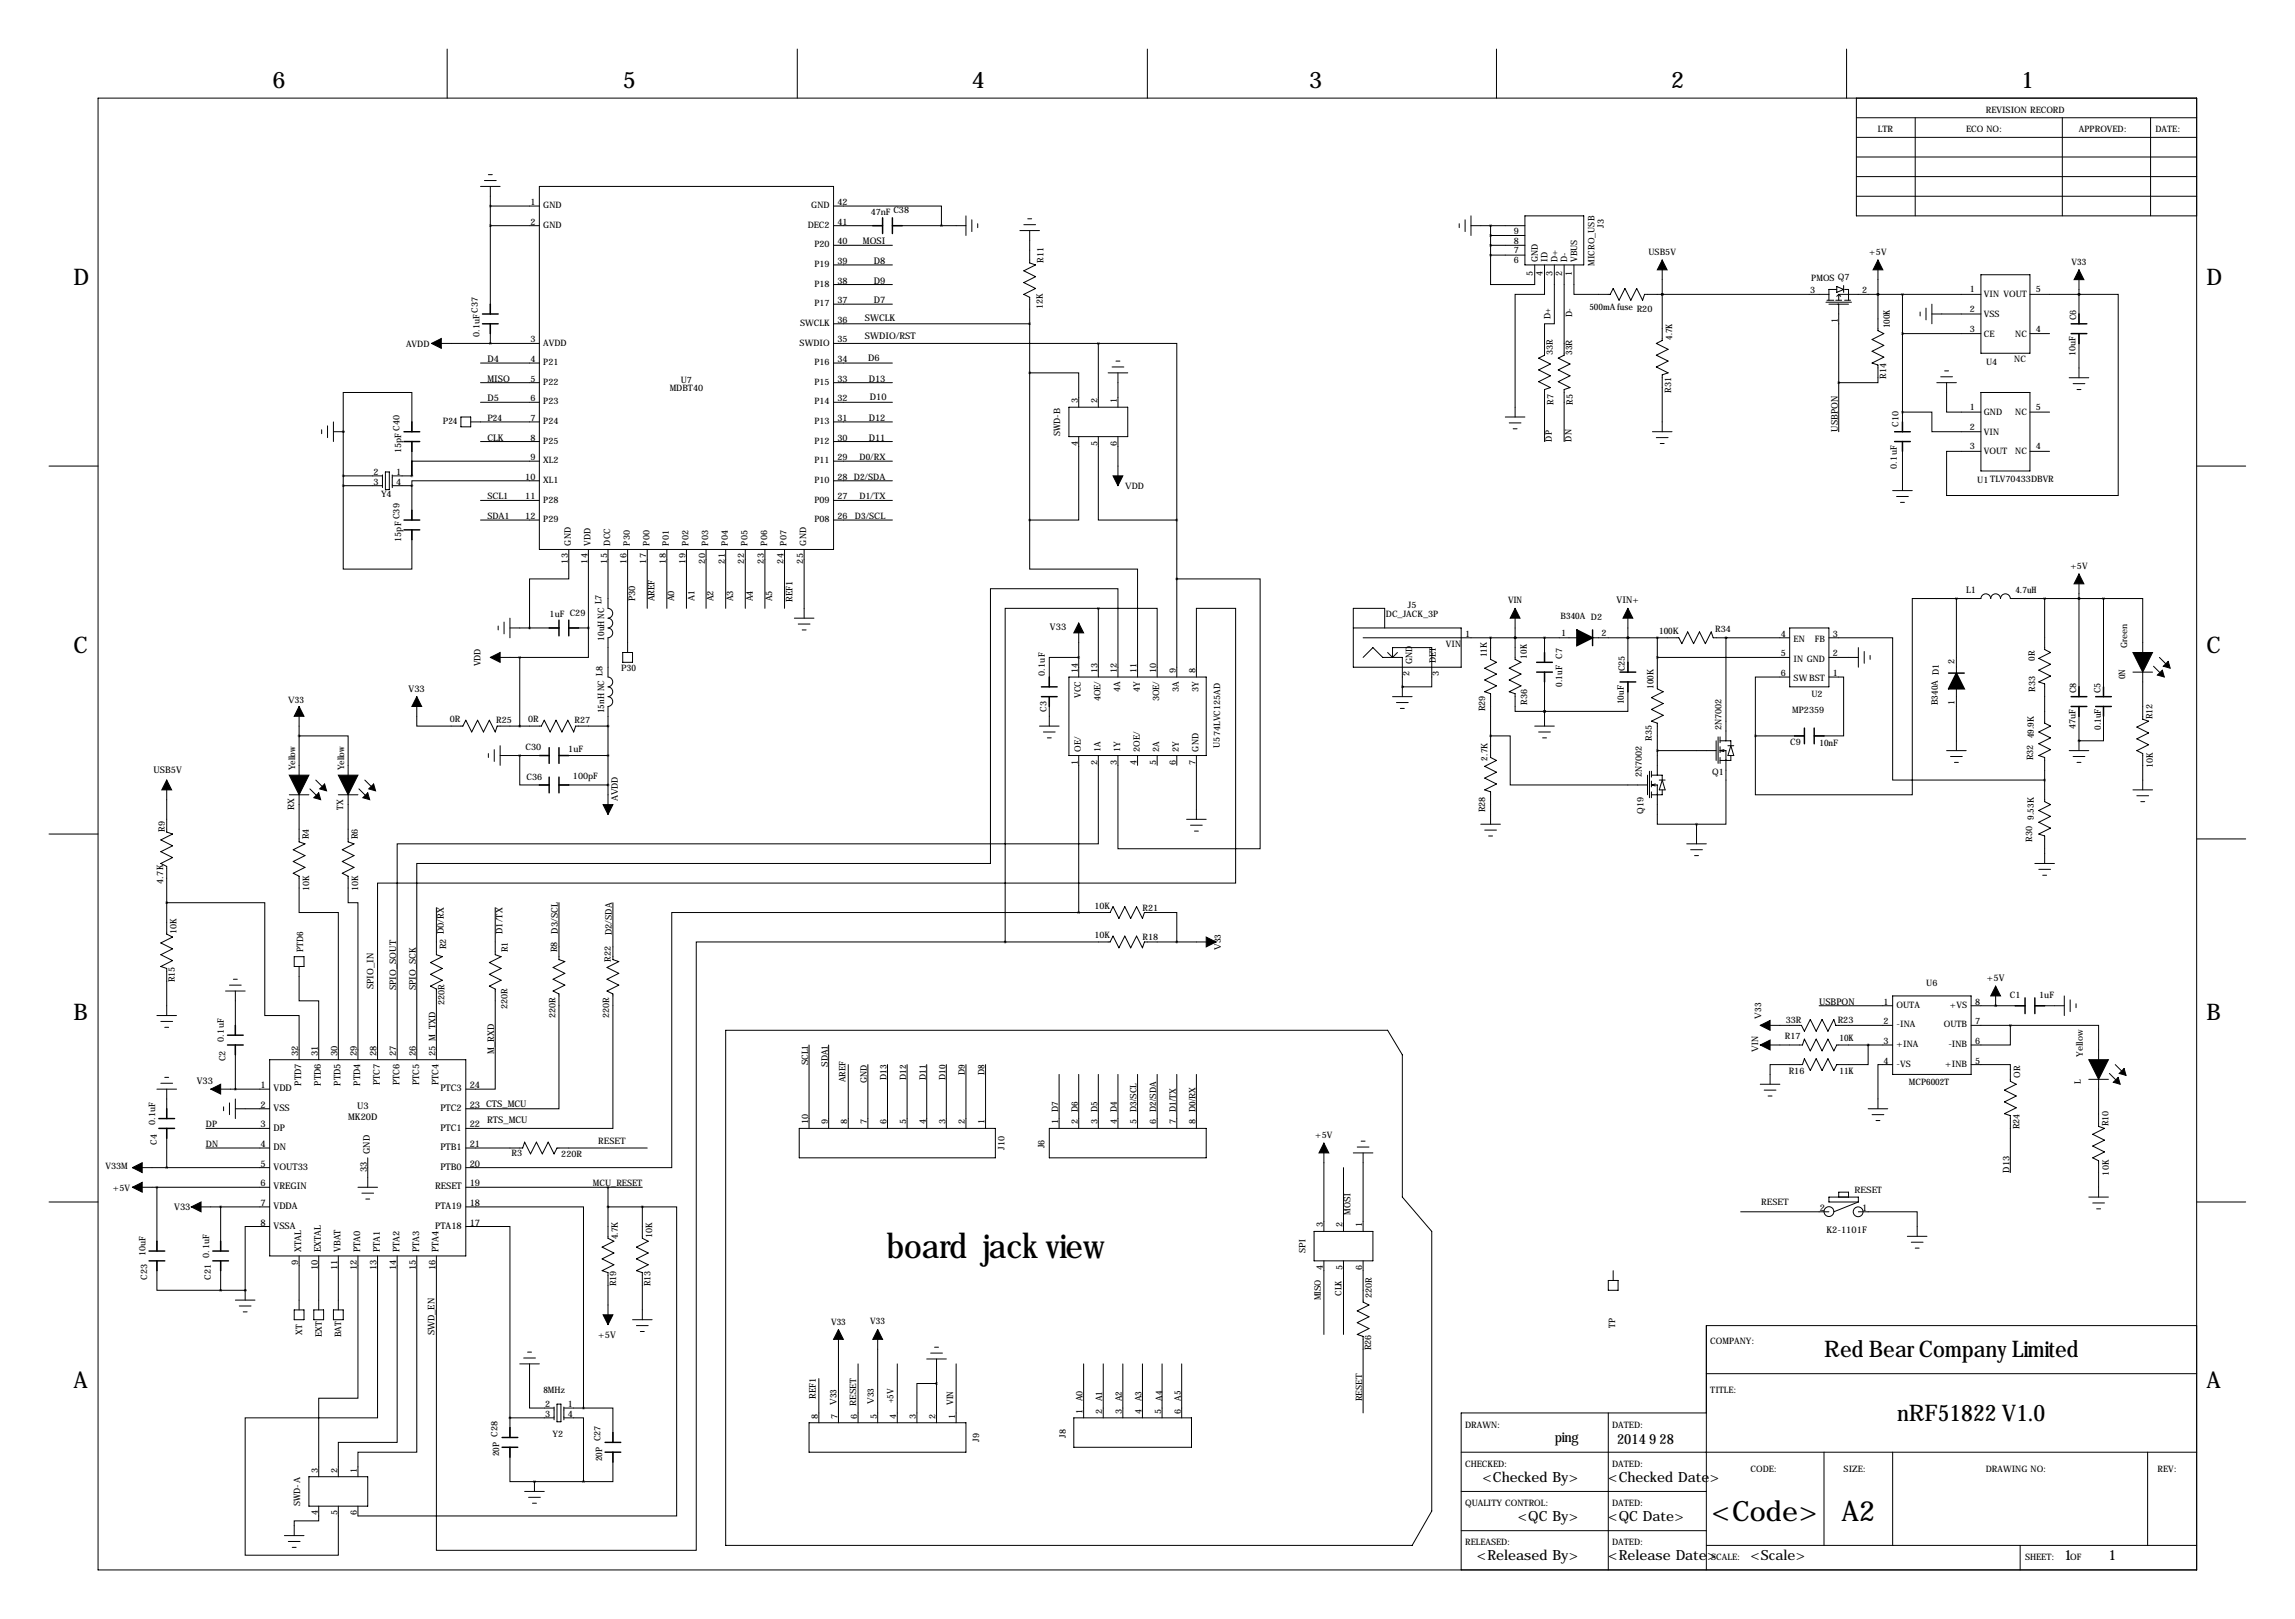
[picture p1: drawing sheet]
<svg xmlns="http://www.w3.org/2000/svg" width="594mm" height="419mm" viewBox="0 0 594 419" stroke-linecap="round" stroke-linejoin="round" font-family="sans-serif">
<defs><g id="words">
<text font-size="8.9" x="229.6" y="325.6">board jack view</text>
<g font-size="7.3">
<text x="443.3" y="393.7">&lt;Code&gt;</text>
<text x="477" y="393.7">A2</text>
</g>
<g font-size="5.9">
<text x="70.6" y="22.9">6</text>
<text x="161.3" y="22.9">5</text>
<text x="251.7" y="22.9">4</text>
<text x="339.1" y="22.9">3</text>
<text x="432.8" y="22.9">2</text>
<text x="523.5" y="22.9">1</text>
<text x="19" y="73.7">D</text>
<text x="571.5" y="73.7">D</text>
<text x="19" y="168.9">C</text>
<text x="571.5" y="168.9">C</text>
<text x="19" y="264.2">B</text>
<text x="571.5" y="264.2">B</text>
<text x="472.5" y="351.2">Red Bear Company Limited</text>
<text x="19" y="359.4">A</text>
<text x="571.5" y="359.4">A</text>
<text x="491.3" y="367.7">nRF51822 V1.0</text>
</g>
<g font-size="3.6">
<text x="402.7" y="373.3">ping</text>
<text x="418.8" y="373.8">2014 9 28</text>
<text x="384" y="383.5">&lt;Checked By&gt;</text>
<text x="416.6" y="383.5">&lt;Checked Date&gt;</text>
<text x="393.1" y="393.7">&lt;QC By&gt;</text>
<text x="416.6" y="393.7">&lt;QC Date&gt;</text>
<text x="382.5" y="403.9">&lt;Released By&gt;</text>
<text x="416.6" y="403.9">&lt;Release Date&gt;</text>
<text x="453.4" y="403.9">&lt;Scale&gt;</text>
<text x="534.7" y="403.9">1</text>
<text x="546.1" y="403.9">1</text>
</g>
<g font-size="2.4">
<text x="223.5" y="63.2">MOSI</text>
<text x="226.4" y="68.3">D8</text>
<text x="226.4" y="73.4">D9</text>
<text x="224" y="83.1">SWCLK</text>
<text x="226.4" y="78.5">D7</text>
<text x="224" y="87.9">SWDIO/RST</text>
<text x="126.2" y="93.7">D4</text>
<text x="224.8" y="93.5">D6</text>
<text x="126.2" y="98.8">MISO</text>
<text x="225" y="98.8">D13</text>
<text x="126.2" y="103.9">D5</text>
<text x="225.3" y="103.6">D10</text>
<text x="225" y="109">D12</text>
<text x="476" y="111.8" transform="rotate(-90 476 111.8)">USBPON</text>
<text x="126.2" y="114">CLK</text>
<text x="225" y="114">D11</text>
<text x="164.5" y="155.7" transform="rotate(-90 164.5 155.7)">P30</text>
<text x="169.6" y="155.7" transform="rotate(-90 169.6 155.7)">AREF</text>
<text x="174.6" y="155.7" transform="rotate(-90 174.6 155.7)">A0</text>
<text x="184.8" y="155.7" transform="rotate(-90 184.8 155.7)">A2</text>
<text x="189.9" y="155.7" transform="rotate(-90 189.9 155.7)">A3</text>
<text x="195" y="155.7" transform="rotate(-90 195 155.7)">A4</text>
<text x="200" y="155.7" transform="rotate(-90 200 155.7)">A5</text>
<text x="205.2" y="155.8" transform="rotate(-90 205.2 155.8)">REF1</text>
<text x="509.2" y="153.4">L1</text>
<text x="418.7" y="156.2">VIN+</text>
<text x="272" y="163.1">V33</text>
<text x="105.8" y="179.1">V33</text>
<text x="39.8" y="200">USB5V</text>
<text x="114.9" y="241.9" transform="rotate(-90 114.9 241.9)">D0/RX</text>
<text x="130.2" y="241.7" transform="rotate(-90 130.2 241.7)">D1/TX</text>
<text x="144.5" y="241.7" transform="rotate(-90 144.5 241.7)">D3/SCL</text>
<text x="158.5" y="242.1" transform="rotate(-90 158.5 242.1)">D2/SDA</text>
<text x="96.8" y="256" transform="rotate(-90 96.8 256)">SPIO_IN</text>
<text x="102.6" y="256.3" transform="rotate(-90 102.6 256.3)">SPIO_SOUT</text>
<text x="107.7" y="256.3" transform="rotate(-90 107.7 256.3)">SPIO_SCK</text>
<text x="514.6" y="254">+5V</text>
<text x="471.2" y="260.1">USBPON</text>
<text x="77.2" y="273.3" transform="rotate(-90 77.2 273.3)">32</text>
<text x="82.3" y="273.3" transform="rotate(-90 82.3 273.3)">31</text>
<text x="87.4" y="273.3" transform="rotate(-90 87.4 273.3)">30</text>
<text x="92.5" y="273.3" transform="rotate(-90 92.5 273.3)">29</text>
<text x="97.5" y="273.3" transform="rotate(-90 97.5 273.3)">28</text>
<text x="102.6" y="273.3" transform="rotate(-90 102.6 273.3)">27</text>
<text x="107.7" y="273.3" transform="rotate(-90 107.7 273.3)">26</text>
<text x="112.8" y="273.3" transform="rotate(-90 112.8 273.3)">25 M_TXD</text>
<text x="128" y="272.8" transform="rotate(-90 128 272.8)">M_RXD</text>
<text x="51" y="280.7">V33</text>
<text x="67.5" y="281.7">1</text>
<text x="78" y="281" transform="rotate(-90 78 281)">PTD7</text>
<text x="83.1" y="281" transform="rotate(-90 83.1 281)">PTD6</text>
<text x="88.2" y="281" transform="rotate(-90 88.2 281)">PTD5</text>
<text x="93.3" y="281" transform="rotate(-90 93.3 281)">PTD4</text>
<text x="98.4" y="280.9" transform="rotate(-90 98.4 280.9)">PTC7</text>
<text x="103.4" y="280.9" transform="rotate(-90 103.4 280.9)">PTC6</text>
<text x="108.5" y="280.9" transform="rotate(-90 108.5 280.9)">PTC5</text>
<text x="113.6" y="280.9" transform="rotate(-90 113.6 280.9)">PTC4</text>
<text x="121.7" y="281.7">24</text>
<text x="67.5" y="286.8">2</text>
<text x="70.9" y="282.5">VDD</text>
<text x="70.9" y="287.6">VSS</text>
<text x="92.5" y="287">U3</text>
<text x="114.1" y="287.6">PTC2</text>
<text x="114.1" y="282.5">PTC3</text>
<text x="121.7" y="286.8">23 CTS_MCU</text>
<text x="67.5" y="291.8">3</text>
<text x="70.9" y="292.7">DP</text>
<text x="90.2" y="290">MK20D</text>
<text x="114.1" y="292.7">PTC1</text>
<text x="121.7" y="291.8">22</text>
<text x="126.2" y="290.6">RTS_MCU</text>
<text x="67.5" y="296.9">4</text>
<text x="70.9" y="297.8">DN</text>
<text x="95.8" y="298.7" transform="rotate(-90 95.8 298.7)">GND</text>
<text x="114.1" y="297.8">PTB1</text>
<text x="121.7" y="296.9">21</text>
<text x="67.5" y="302">5</text>
<text x="70.9" y="302.8">VOUT33</text>
<text x="95" y="303.5" transform="rotate(-90 95 303.5)">33</text>
<text x="114.1" y="302.8">PTB0</text>
<text x="121.7" y="302">20</text>
<text x="520.4" y="303.5" transform="rotate(-90 520.4 303.5)">D13</text>
<text x="67.5" y="307.1">6</text>
<text x="70.9" y="307.9">VREGIN</text>
<text x="112.7" y="307.9">RESET</text>
<text x="121.7" y="307.1">19</text>
<text x="45.1" y="313.2">V33</text>
<text x="67.5" y="312.2">7</text>
<text x="67.5" y="317.2">8</text>
<text x="70.9" y="313">VDDA</text>
<text x="112.7" y="313">PTA19</text>
<text x="121.7" y="317.2">17</text>
<text x="121.7" y="312.2">18</text>
<text x="471.3" y="313.4">2</text>
<text x="482.3" y="313.4">1</text>
<text x="70.9" y="318.1">VSSA</text>
<text x="112.7" y="318.1">PTA18</text>
<text x="473.1" y="319.2">K2-1101F</text>
<text x="77.2" y="327.5" transform="rotate(-90 77.2 327.5)">9</text>
<text x="78" y="324.1" transform="rotate(-90 78 324.1)">XTAL</text>
<text x="82.3" y="328.9" transform="rotate(-90 82.3 328.9)">10</text>
<text x="83.1" y="324.1" transform="rotate(-90 83.1 324.1)">EXTAL</text>
<text x="87.4" y="328.9" transform="rotate(-90 87.4 328.9)">11</text>
<text x="88.2" y="324.1" transform="rotate(-90 88.2 324.1)">VBAT</text>
<text x="92.5" y="328.9" transform="rotate(-90 92.5 328.9)">12</text>
<text x="93.3" y="324.1" transform="rotate(-90 93.3 324.1)">PTA0</text>
<text x="97.5" y="328.9" transform="rotate(-90 97.5 328.9)">13</text>
<text x="98.4" y="324.1" transform="rotate(-90 98.4 324.1)">PTA1</text>
<text x="102.6" y="328.9" transform="rotate(-90 102.6 328.9)">14</text>
<text x="103.4" y="324.1" transform="rotate(-90 103.4 324.1)">PTA2</text>
<text x="107.7" y="328.9" transform="rotate(-90 107.7 328.9)">15</text>
<text x="108.5" y="324.1" transform="rotate(-90 108.5 324.1)">PTA3</text>
<text x="112.8" y="328.9" transform="rotate(-90 112.8 328.9)">16</text>
<text x="113.6" y="324.1" transform="rotate(-90 113.6 324.1)">PTA4</text>
<text x="112.5" y="345.7" transform="rotate(-90 112.5 345.7)">SWD_EN</text>
<text x="154.9" y="346.5">+5V</text>
<text x="211.3" y="362.2" transform="rotate(-90 211.3 362.2)">REF1</text>
</g>
<g font-size="2.3">
<text x="514.4" y="29.2">REVISION RECORD</text>
<text x="486.4" y="34.3">LTR</text>
<text x="509.3" y="34.3">ECO NO:</text>
<text x="538.5" y="34.3">APPROVED:</text>
<text x="558.3" y="34.3">DATE:</text>
<text x="137.4" y="53.1">1</text>
<text x="140.7" y="53.9">GND</text>
<text x="210.1" y="53.9">GND</text>
<text x="216.9" y="53.1">42</text>
<text x="137.4" y="58.2">2</text>
<text x="140.7" y="59">GND</text>
<text x="209.2" y="59">DEC2</text>
<text x="216.9" y="58.2">41</text>
<text x="225.5" y="55.6">47nF C38</text>
<text x="415.4" y="59" transform="rotate(-90 415.4 59)">J3</text>
<text x="210.9" y="64.1">P20</text>
<text x="216.9" y="63.2">40</text>
<text x="392.1" y="65.6">7</text>
<text x="392.1" y="63.1">8</text>
<text x="392.1" y="60.5">9</text>
<text x="210.9" y="69.1">P19</text>
<text x="216.9" y="68.3">39</text>
<text x="270.3" y="68.1" transform="rotate(-90 270.3 68.1)">R11</text>
<text x="392.1" y="68.2">6</text>
<text x="397" y="71.4" transform="rotate(-90 397 71.4)">5</text>
<text x="398.3" y="67.8" transform="rotate(-90 398.3 67.8)">GND</text>
<text x="399.5" y="71.4" transform="rotate(-90 399.5 71.4)">4</text>
<text x="400.9" y="67.8" transform="rotate(-90 400.9 67.8)">ID</text>
<text x="402.1" y="71.4" transform="rotate(-90 402.1 71.4)">3</text>
<text x="403.4" y="67.8" transform="rotate(-90 403.4 67.8)">D+</text>
<text x="404.6" y="71.4" transform="rotate(-90 404.6 71.4)">2</text>
<text x="405.9" y="67.8" transform="rotate(-90 405.9 67.8)">D-</text>
<text x="407.2" y="71.4" transform="rotate(-90 407.2 71.4)">1</text>
<text x="408.5" y="67.8" transform="rotate(-90 408.5 67.8)">VBUS</text>
<text x="413" y="68.8" transform="rotate(-90 413 68.8)">MICRO_USB</text>
<text x="427" y="66">USB5V</text>
<text x="484.2" y="66">+5V</text>
<text x="536.6" y="68.6">V33</text>
<text x="210.9" y="74.2">P18</text>
<text x="216.9" y="73.4">38</text>
<text x="468.8" y="75.9">3</text>
<text x="469.2" y="72.6">PMOS Q7</text>
<text x="482.3" y="75.9">2</text>
<text x="510.2" y="75.7">1</text>
<text x="513.8" y="77">VIN VOUT</text>
<text x="527.3" y="75.7">5</text>
<text x="210.9" y="79.3">P17</text>
<text x="216.9" y="83.6">36</text>
<text x="216.9" y="78.5">37</text>
<text x="270.1" y="80" transform="rotate(-90 270.1 80)">12K</text>
<text x="401.6" y="82.5" transform="rotate(-90 401.6 82.5)">D+</text>
<text x="407.2" y="82" transform="rotate(-90 407.2 82)">D-</text>
<text x="411.7" y="80.3">500mA fuse R20</text>
<text x="476" y="83.6" transform="rotate(-90 476 83.6)">1</text>
<text x="510.2" y="80.8">2</text>
<text x="513.8" y="82.1">VSS</text>
<text x="537.7" y="82.9" transform="rotate(-90 537.7 82.9)">C6</text>
<text x="105.2" y="89.9">AVDD</text>
<text x="124.2" y="87.3" transform="rotate(-90 124.2 87.3)">0.1uFC37</text>
<text x="137.4" y="88.6">3</text>
<text x="140.7" y="89.5">AVDD</text>
<text x="207.1" y="89.5">SWDIO</text>
<text x="207.2" y="84.4">SWCLK</text>
<text x="216.9" y="88.6">35</text>
<text x="433.1" y="88" transform="rotate(-90 433.1 88)">4.7K</text>
<text x="489.5" y="85" transform="rotate(-90 489.5 85)">100K</text>
<text x="510.2" y="85.9">3</text>
<text x="513.8" y="87.2">CE</text>
<text x="522" y="87.2">NC</text>
<text x="527.3" y="85.9">4</text>
<text x="137.4" y="93.7">4</text>
<text x="140.7" y="94.5">P21</text>
<text x="210.9" y="94.5">P16</text>
<text x="216.9" y="93.7">34</text>
<text x="402.2" y="92" transform="rotate(-90 402.2 92)">33R</text>
<text x="407.2" y="91.9" transform="rotate(-90 407.2 91.9)">33R</text>
<text x="514.4" y="94.5">U4</text>
<text x="521.7" y="93.8">NC</text>
<text x="537.6" y="92.2" transform="rotate(-90 537.6 92.2)">10uF</text>
<text x="137.4" y="98.8">5</text>
<text x="140.7" y="99.6">P22</text>
<text x="173.5" y="101.2">MDBT40</text>
<text x="176.4" y="99.1">U7</text>
<text x="210.9" y="99.6">P15</text>
<text x="216.9" y="98.8">33</text>
<text x="432.8" y="101.6" transform="rotate(-90 432.8 101.6)">R31</text>
<text x="488.5" y="98.1" transform="rotate(-90 488.5 98.1)">R14</text>
<text x="137.4" y="103.9">6</text>
<text x="140.7" y="104.7">P23</text>
<text x="210.9" y="104.7">P14</text>
<text x="216.9" y="103.9">32</text>
<text x="279.1" y="104.4" transform="rotate(-90 279.1 104.4)">3</text>
<text x="284.2" y="104.4" transform="rotate(-90 284.2 104.4)">2</text>
<text x="289.3" y="104.4" transform="rotate(-90 289.3 104.4)">1</text>
<text x="402.3" y="104.8" transform="rotate(-90 402.3 104.8)">R7</text>
<text x="407.4" y="104.8" transform="rotate(-90 407.4 104.8)">R5</text>
<text x="510.2" y="106.2">1</text>
<text x="513.8" y="107.5">GND</text>
<text x="522" y="107.5">NC</text>
<text x="527.3" y="106.2">5</text>
<text x="114.7" y="109.8">P24</text>
<text x="126.2" y="109">P24</text>
<text x="137.4" y="109">7</text>
<text x="140.7" y="109.8">P24</text>
<text x="210.9" y="109.8">P13</text>
<text x="216.9" y="109">31</text>
<text x="274.6" y="113" transform="rotate(-90 274.6 113)">SWD-B</text>
<text x="491.7" y="110.5" transform="rotate(-90 491.7 110.5)">C10</text>
<text x="510.2" y="111.3">2</text>
<text x="513.8" y="112.6">VIN</text>
<text x="103.9" y="117.4" transform="rotate(-90 103.9 117.4)">15pF C40</text>
<text x="137.4" y="114">8</text>
<text x="137.4" y="119.1">9</text>
<text x="140.7" y="114.9">P25</text>
<text x="140.7" y="119.9">XL2</text>
<text x="210.9" y="119.9">P11</text>
<text x="210.9" y="114.9">P12</text>
<text x="216.9" y="119.1">29</text>
<text x="216.9" y="114">30</text>
<text x="222.6" y="119.1">D0/RX</text>
<text x="279.1" y="115.4" transform="rotate(-90 279.1 115.4)">4</text>
<text x="284.2" y="115.4" transform="rotate(-90 284.2 115.4)">5</text>
<text x="289.3" y="115.4" transform="rotate(-90 289.3 115.4)">6</text>
<text x="401.9" y="114.3" transform="rotate(-90 401.9 114.3)">DP</text>
<text x="407" y="114.3" transform="rotate(-90 407 114.3)">DN</text>
<text x="510.2" y="116.3">3</text>
<text x="513.8" y="117.6">VOUT</text>
<text x="522" y="117.6">NC</text>
<text x="527.3" y="116.3">4</text>
<text x="96.7" y="122.9">2</text>
<text x="96.7" y="125.5">3</text>
<text x="102.6" y="122.9">1</text>
<text x="102.6" y="125.5">4</text>
<text x="136" y="124.2">10</text>
<text x="140.7" y="125">XL1</text>
<text x="210.9" y="125">P10</text>
<text x="216.9" y="124.2">28 D2/SDA</text>
<text x="491.3" y="121.3" transform="rotate(-90 491.3 121.3)">0.1uF</text>
<text x="512.1" y="125">U1 TLV70433DBVR</text>
<text x="98.7" y="128.6">Y4</text>
<text x="126.2" y="129.3">SCL1</text>
<text x="136" y="129.3">11</text>
<text x="140.7" y="130.1">P28</text>
<text x="210.9" y="130.1">P09</text>
<text x="216.9" y="129.3">27</text>
<text x="222.6" y="129.3">D1/TX</text>
<text x="291.4" y="126.5">VDD</text>
<text x="126.2" y="134.4">SDA1</text>
<text x="136" y="134.4">12</text>
<text x="140.7" y="135.2">P29</text>
<text x="210.9" y="135.2">P08</text>
<text x="216.9" y="134.4">26</text>
<text x="221.5" y="134.4">D3/SCL</text>
<text x="103.9" y="140.2" transform="rotate(-90 103.9 140.2)">15pF C39</text>
<text x="147.9" y="141.2" transform="rotate(-90 147.9 141.2)">GND</text>
<text x="153" y="141.2" transform="rotate(-90 153 141.2)">VDD</text>
<text x="158" y="141.2" transform="rotate(-90 158 141.2)">DCC</text>
<text x="163.1" y="141.2" transform="rotate(-90 163.1 141.2)">P30</text>
<text x="168.2" y="141.2" transform="rotate(-90 168.2 141.2)">P00</text>
<text x="173.3" y="141.2" transform="rotate(-90 173.3 141.2)">P01</text>
<text x="178.4" y="141.2" transform="rotate(-90 178.4 141.2)">P02</text>
<text x="183.4" y="141.2" transform="rotate(-90 183.4 141.2)">P03</text>
<text x="188.5" y="141.2" transform="rotate(-90 188.5 141.2)">P04</text>
<text x="193.6" y="141.2" transform="rotate(-90 193.6 141.2)">P05</text>
<text x="198.7" y="141.2" transform="rotate(-90 198.7 141.2)">P06</text>
<text x="203.8" y="141.2" transform="rotate(-90 203.8 141.2)">P07</text>
<text x="208.8" y="141.2" transform="rotate(-90 208.8 141.2)">GND</text>
<text x="147.1" y="145.9" transform="rotate(-90 147.1 145.9)">13</text>
<text x="152.1" y="145.9" transform="rotate(-90 152.1 145.9)">14</text>
<text x="157.2" y="145.9" transform="rotate(-90 157.2 145.9)">15</text>
<text x="162.3" y="145.9" transform="rotate(-90 162.3 145.9)">16</text>
<text x="167.4" y="145.9" transform="rotate(-90 167.4 145.9)">17</text>
<text x="172.5" y="145.9" transform="rotate(-90 172.5 145.9)">18</text>
<text x="177.5" y="145.9" transform="rotate(-90 177.5 145.9)">19</text>
<text x="182.6" y="145.9" transform="rotate(-90 182.6 145.9)">20</text>
<text x="187.7" y="145.9" transform="rotate(-90 187.7 145.9)">21</text>
<text x="192.8" y="145.9" transform="rotate(-90 192.8 145.9)">22</text>
<text x="197.9" y="145.9" transform="rotate(-90 197.9 145.9)">23</text>
<text x="202.9" y="145.9" transform="rotate(-90 202.9 145.9)">24</text>
<text x="208" y="145.9" transform="rotate(-90 208 145.9)">25</text>
<text x="536.2" y="147.3">+5V</text>
<text x="179.9" y="155.7" transform="rotate(-90 179.9 155.7)">A1</text>
<text x="522" y="153.4">4.7uH</text>
<text x="142.4" y="159.8">1uF C29</text>
<text x="155.8" y="156.4" transform="rotate(-90 155.8 156.4)">L7</text>
<text x="359" y="159.6">DC_JACK_3P</text>
<text x="364.6" y="157.5">J5</text>
<text x="390.7" y="156.2">VIN</text>
<text x="404.2" y="160.3">B340A D2</text>
<text x="156.5" y="165.8" transform="rotate(-90 156.5 165.8)">10uH NC</text>
<text x="374.5" y="167.4">VIN</text>
<text x="379.5" y="164.8">1</text>
<text x="404.3" y="164.6">1</text>
<text x="414.8" y="164.6">2</text>
<text x="429.7" y="164.1">100K</text>
<text x="444.2" y="163.7">R34</text>
<text x="461.2" y="164.8">4</text>
<text x="464.6" y="166.2">EN</text>
<text x="470.1" y="166.2">FB</text>
<text x="474.7" y="164.8">3</text>
<text x="550.9" y="167.8" transform="rotate(-90 550.9 167.8)">Green</text>
<text x="124.5" y="172.5" transform="rotate(-90 124.5 172.5)">VDD</text>
<text x="160.9" y="173.8">P30</text>
<text x="365.8" y="172" transform="rotate(-90 365.8 172)">GND</text>
<text x="371.9" y="171.7" transform="rotate(-90 371.9 171.7)">DET</text>
<text x="385.1" y="170.1" transform="rotate(-90 385.1 170.1)">11K</text>
<text x="395.5" y="170.5" transform="rotate(-90 395.5 170.5)">10K</text>
<text x="404.6" y="170.5" transform="rotate(-90 404.6 170.5)">C7</text>
<text x="420.9" y="173.7" transform="rotate(-90 420.9 173.7)">C25</text>
<text x="461.2" y="169.9">5</text>
<text x="464.6" y="171.2">IN GND</text>
<text x="474.7" y="169.9">2</text>
<text x="506.2" y="172" transform="rotate(-90 506.2 172)">2</text>
<text x="527.1" y="171" transform="rotate(-90 527.1 171)">0R</text>
<text x="270.6" y="174.9" transform="rotate(-90 270.6 174.9)">0.1uF</text>
<text x="279.1" y="174.2" transform="rotate(-90 279.1 174.2)">14</text>
<text x="284.2" y="174.2" transform="rotate(-90 284.2 174.2)">13</text>
<text x="289.3" y="174.2" transform="rotate(-90 289.3 174.2)">12</text>
<text x="290.1" y="179" transform="rotate(-90 290.1 179)">4A</text>
<text x="294.4" y="174.2" transform="rotate(-90 294.4 174.2)">11</text>
<text x="295.2" y="179" transform="rotate(-90 295.2 179)">4Y</text>
<text x="299.5" y="174.2" transform="rotate(-90 299.5 174.2)">10</text>
<text x="304.5" y="174.2" transform="rotate(-90 304.5 174.2)">9</text>
<text x="305.4" y="179" transform="rotate(-90 305.4 179)">3A</text>
<text x="309.6" y="174.2" transform="rotate(-90 309.6 174.2)">8</text>
<text x="310.4" y="179" transform="rotate(-90 310.4 179)">3Y</text>
<text x="365.1" y="175.1" transform="rotate(-90 365.1 175.1)">2</text>
<text x="372.7" y="175.1" transform="rotate(-90 372.7 175.1)">3</text>
<text x="404.7" y="177.8" transform="rotate(-90 404.7 177.8)">0.1uF</text>
<text x="428.2" y="178.3" transform="rotate(-90 428.2 178.3)">100K</text>
<text x="461.2" y="175">6</text>
<text x="464.6" y="176.3">SWBST</text>
<text x="474.7" y="175">1</text>
<text x="527.1" y="179.1" transform="rotate(-90 527.1 179.1)">R33</text>
<text x="537.7" y="179.4" transform="rotate(-90 537.7 179.4)">C8</text>
<text x="544.1" y="179.4" transform="rotate(-90 544.1 179.4)">C5</text>
<text x="550.4" y="175.8" transform="rotate(-90 550.4 175.8)">0N</text>
<text x="74.7" y="181.9">V33</text>
<text x="156.5" y="184.6" transform="rotate(-90 156.5 184.6)">15nH NC L8</text>
<text x="271" y="184.3" transform="rotate(-90 271 184.3)">C3</text>
<text x="280" y="180.6" transform="rotate(-90 280 180.6)">VCC</text>
<text x="285" y="181.5" transform="rotate(-90 285 181.5)">4OE/</text>
<text x="300.3" y="181.5" transform="rotate(-90 300.3 181.5)">3OE/</text>
<text x="384.6" y="184.2" transform="rotate(-90 384.6 184.2)">R29</text>
<text x="395.6" y="182.4" transform="rotate(-90 395.6 182.4)">R36</text>
<text x="420.6" y="182.3" transform="rotate(-90 420.6 182.3)">10uF</text>
<text x="464.2" y="184.7">MP2359</text>
<text x="469.2" y="180.4">U2</text>
<text x="501.9" y="182.6" transform="rotate(-90 501.9 182.6)">B340A D1</text>
<text x="506.2" y="182.4" transform="rotate(-90 506.2 182.4)">1</text>
<text x="116.5" y="186.8">0R</text>
<text x="128.5" y="187.2">R25</text>
<text x="136.8" y="186.8">0R</text>
<text x="148.8" y="187.2">R27</text>
<text x="427.8" y="191.8" transform="rotate(-90 427.8 191.8)">R35</text>
<text x="445.9" y="189" transform="rotate(-90 445.9 189)">2N7002</text>
<text x="526.8" y="191.1" transform="rotate(-90 526.8 191.1)">49.9K</text>
<text x="537.6" y="188.8" transform="rotate(-90 537.6 188.8)">47uF</text>
<text x="544.1" y="188.9" transform="rotate(-90 544.1 188.9)">0.1uF</text>
<text x="557.5" y="186.2" transform="rotate(-90 557.5 186.2)">R12</text>
<text x="136.1" y="194.1">C30</text>
<text x="147.2" y="194.6">1uF</text>
<text x="279.1" y="197.9" transform="rotate(-90 279.1 197.9)">1</text>
<text x="280" y="194.6" transform="rotate(-90 280 194.6)">OE/</text>
<text x="284.2" y="197.9" transform="rotate(-90 284.2 197.9)">2</text>
<text x="285" y="194.6" transform="rotate(-90 285 194.6)">1A</text>
<text x="289.3" y="197.9" transform="rotate(-90 289.3 197.9)">3</text>
<text x="290.1" y="194.6" transform="rotate(-90 290.1 194.6)">1Y</text>
<text x="294.4" y="197.9" transform="rotate(-90 294.4 197.9)">4</text>
<text x="295.2" y="194.6" transform="rotate(-90 295.2 194.6)">2OE/</text>
<text x="299.5" y="197.9" transform="rotate(-90 299.5 197.9)">5</text>
<text x="300.3" y="194.6" transform="rotate(-90 300.3 194.6)">2A</text>
<text x="304.5" y="197.9" transform="rotate(-90 304.5 197.9)">6</text>
<text x="305.4" y="194.6" transform="rotate(-90 305.4 194.6)">2Y</text>
<text x="309.6" y="197.9" transform="rotate(-90 309.6 197.9)">7</text>
<text x="310.4" y="194.6" transform="rotate(-90 310.4 194.6)">GND</text>
<text x="316" y="193.7" transform="rotate(-90 316 193.7)">U574LVC125AD</text>
<text x="385.3" y="196.9" transform="rotate(-90 385.3 196.9)">2.7K</text>
<text x="463.7" y="192.9">C9</text>
<text x="471.3" y="193">10nF</text>
<text x="526.6" y="196.9" transform="rotate(-90 526.6 196.9)">R32</text>
<text x="76.5" y="199.4" transform="rotate(-90 76.5 199.4)">Yellow</text>
<text x="89.2" y="199.4" transform="rotate(-90 89.2 199.4)">Yellow</text>
<text x="136.4" y="202">C36</text>
<text x="148.4" y="201.7">100pF</text>
<text x="425.3" y="201.2" transform="rotate(-90 425.3 201.2)">2N7002</text>
<text x="443.5" y="200.7">Q1</text>
<text x="557.6" y="198.9" transform="rotate(-90 557.6 198.9)">10K</text>
<text x="76.2" y="209.8" transform="rotate(-90 76.2 209.8)">RX</text>
<text x="88.9" y="209.6" transform="rotate(-90 88.9 209.6)">TX</text>
<text x="160" y="207.4" transform="rotate(-90 160 207.4)">AVDD</text>
<text x="42.7" y="215.3" transform="rotate(-90 42.7 215.3)">R9</text>
<text x="384.6" y="210.3" transform="rotate(-90 384.6 210.3)">R28</text>
<text x="425.7" y="210.7" transform="rotate(-90 425.7 210.7)">Q19</text>
<text x="526.8" y="212.2" transform="rotate(-90 526.8 212.2)">9.53K</text>
<text x="80" y="217.3" transform="rotate(-90 80 217.3)">R4</text>
<text x="92.7" y="217.3" transform="rotate(-90 92.7 217.3)">R6</text>
<text x="526.4" y="217.9" transform="rotate(-90 526.4 217.9)">R30</text>
<text x="42.3" y="228.8" transform="rotate(-90 42.3 228.8)">4.7K</text>
<text x="80.1" y="230.6" transform="rotate(-90 80.1 230.6)">10K</text>
<text x="92.8" y="230.6" transform="rotate(-90 92.8 230.6)">10K</text>
<text x="283.5" y="235.3">10K</text>
<text x="295.9" y="235.7">R21</text>
<text x="45.7" y="241.8" transform="rotate(-90 45.7 241.8)">10K</text>
<text x="115.6" y="245.7" transform="rotate(-90 115.6 245.7)">R2</text>
<text x="283.5" y="242.9">10K</text>
<text x="295.9" y="243.3">R18</text>
<text x="316.2" y="245.9" transform="rotate(-90 316.2 245.9)">V33</text>
<text x="78.5" y="246.5" transform="rotate(-90 78.5 246.5)">PTD6</text>
<text x="131.6" y="246.5" transform="rotate(-90 131.6 246.5)">R1</text>
<text x="144.3" y="246.5" transform="rotate(-90 144.3 246.5)">R8</text>
<text x="158.2" y="248.9" transform="rotate(-90 158.2 248.9)">R22</text>
<text x="45.3" y="254.3" transform="rotate(-90 45.3 254.3)">R15</text>
<text x="498.9" y="255.3">U6</text>
<text x="115.2" y="260.3" transform="rotate(-90 115.2 260.3)">220R</text>
<text x="131.4" y="261.3" transform="rotate(-90 131.4 261.3)">220R</text>
<text x="143.9" y="263.6" transform="rotate(-90 143.9 263.6)">220R</text>
<text x="157.8" y="263.6" transform="rotate(-90 157.8 263.6)">220R</text>
<text x="456.2" y="263.7" transform="rotate(-90 456.2 263.7)">V33</text>
<text x="487.9" y="260.1">1</text>
<text x="491.2" y="260.9">OUTA</text>
<text x="505" y="260.9">+VS</text>
<text x="511.6" y="260.1">8</text>
<text x="520.6" y="258.4">C1</text>
<text x="528.2" y="258.3">1uF</text>
<text x="58" y="269.7" transform="rotate(-90 58 269.7)">0.1uF</text>
<text x="462.3" y="269.1">R17</text>
<text x="462.5" y="264.9">33R</text>
<text x="476" y="264.8">R23</text>
<text x="476.4" y="269.5">10K</text>
<text x="487.9" y="265.2">2</text>
<text x="491.2" y="266">-INA</text>
<text x="503.5" y="266">OUTB</text>
<text x="511.6" y="265.2">7</text>
<text x="58.4" y="274.7" transform="rotate(-90 58.4 274.7)">C2</text>
<text x="209.3" y="275.8" transform="rotate(-90 209.3 275.8)">SCL1</text>
<text x="455.4" y="272.2" transform="rotate(-90 455.4 272.2)">VIN</text>
<text x="487.9" y="270.3">3</text>
<text x="487.9" y="275.3">4</text>
<text x="491.2" y="271.1">+INA</text>
<text x="504.6" y="271.1">-INB</text>
<text x="511.6" y="275.3">5</text>
<text x="511.6" y="270.3">6</text>
<text x="539.5" y="273.6" transform="rotate(-90 539.5 273.6)">Yellow</text>
<text x="214.4" y="276.2" transform="rotate(-90 214.4 276.2)">SDA1</text>
<text x="219" y="280.2" transform="rotate(-90 219 280.2)">AREF</text>
<text x="224.5" y="280.3" transform="rotate(-90 224.5 280.3)">GND</text>
<text x="229.6" y="279.5" transform="rotate(-90 229.6 279.5)">D13</text>
<text x="234.7" y="279.5" transform="rotate(-90 234.7 279.5)">D12</text>
<text x="239.8" y="279.5" transform="rotate(-90 239.8 279.5)">D11</text>
<text x="244.9" y="279.5" transform="rotate(-90 244.9 279.5)">D10</text>
<text x="249.9" y="278.4" transform="rotate(-90 249.9 278.4)">D9</text>
<text x="255" y="278.4" transform="rotate(-90 255 278.4)">D8</text>
<text x="463.3" y="278">R16</text>
<text x="476.4" y="278.1">11K</text>
<text x="491.2" y="276.1">-VS</text>
<text x="494.4" y="280.9">MCP6002T</text>
<text x="503.9" y="276.1">+INB</text>
<text x="523.2" y="278.9" transform="rotate(-90 523.2 278.9)">OR</text>
<text x="539" y="280.5" transform="rotate(-90 539 280.5)">L</text>
<text x="274.1" y="287.8" transform="rotate(-90 274.1 287.8)">D7</text>
<text x="279.1" y="287.8" transform="rotate(-90 279.1 287.8)">D6</text>
<text x="284.2" y="287.8" transform="rotate(-90 284.2 287.8)">D5</text>
<text x="289.3" y="287.8" transform="rotate(-90 289.3 287.8)">D4</text>
<text x="294.4" y="287.8" transform="rotate(-90 294.4 287.8)">D3/SCL</text>
<text x="299.5" y="287.8" transform="rotate(-90 299.5 287.8)">D2/SDA</text>
<text x="304.5" y="287.8" transform="rotate(-90 304.5 287.8)">D1/TX</text>
<text x="309.6" y="287.8" transform="rotate(-90 309.6 287.8)">D0/RX</text>
<text x="40.2" y="291.3" transform="rotate(-90 40.2 291.3)">0.1uF</text>
<text x="53.3" y="291.8">DP</text>
<text x="209.3" y="291.1" transform="rotate(-90 209.3 291.1)">10</text>
<text x="214.4" y="291.1" transform="rotate(-90 214.4 291.1)">9</text>
<text x="219.5" y="291.1" transform="rotate(-90 219.5 291.1)">8</text>
<text x="224.5" y="291.1" transform="rotate(-90 224.5 291.1)">7</text>
<text x="229.6" y="291.1" transform="rotate(-90 229.6 291.1)">6</text>
<text x="234.7" y="291.1" transform="rotate(-90 234.7 291.1)">5</text>
<text x="239.8" y="291.1" transform="rotate(-90 239.8 291.1)">4</text>
<text x="244.9" y="291.1" transform="rotate(-90 244.9 291.1)">3</text>
<text x="249.9" y="291.1" transform="rotate(-90 249.9 291.1)">2</text>
<text x="255" y="291.1" transform="rotate(-90 255 291.1)">1</text>
<text x="274.1" y="291.1" transform="rotate(-90 274.1 291.1)">1</text>
<text x="279.1" y="291.1" transform="rotate(-90 279.1 291.1)">2</text>
<text x="284.2" y="291.1" transform="rotate(-90 284.2 291.1)">3</text>
<text x="289.3" y="291.1" transform="rotate(-90 289.3 291.1)">4</text>
<text x="294.4" y="291.1" transform="rotate(-90 294.4 291.1)">5</text>
<text x="299.5" y="291.1" transform="rotate(-90 299.5 291.1)">6</text>
<text x="304.5" y="291.1" transform="rotate(-90 304.5 291.1)">7</text>
<text x="309.6" y="291.1" transform="rotate(-90 309.6 291.1)">8</text>
<text x="523.1" y="292.4" transform="rotate(-90 523.1 292.4)">R24</text>
<text x="546.1" y="291.6" transform="rotate(-90 546.1 291.6)">R10</text>
<text x="40.6" y="296.3" transform="rotate(-90 40.6 296.3)">C4</text>
<text x="53.3" y="296.9">DN</text>
<text x="132.5" y="299.3">R3</text>
<text x="145.4" y="299.5">220R</text>
<text x="154.9" y="296.2">RESET</text>
<text x="260.2" y="297.7" transform="rotate(-90 260.2 297.7)">J10</text>
<text x="270.5" y="297.3" transform="rotate(-90 270.5 297.3)">J6</text>
<text x="340.7" y="294.6">+5V</text>
<text x="27.3" y="302.5">V33M</text>
<text x="546.2" y="304.3" transform="rotate(-90 546.2 304.3)">10K</text>
<text x="29.3" y="308.4">+5V</text>
<text x="153.6" y="307.1">MCU_RESET</text>
<text x="456.2" y="311.9">RESET</text>
<text x="480.3" y="308.9">RESET</text>
<text x="342.6" y="317.8" transform="rotate(-90 342.6 317.8)">3</text>
<text x="347.7" y="317.8" transform="rotate(-90 347.7 317.8)">2</text>
<text x="349.8" y="314.5" transform="rotate(-90 349.8 314.5)">MOSI</text>
<text x="352.8" y="317.8" transform="rotate(-90 352.8 317.8)">1</text>
<text x="160" y="320.8" transform="rotate(-90 160 320.8)">4.7K</text>
<text x="168.9" y="320.6" transform="rotate(-90 168.9 320.6)">10K</text>
<text x="37.7" y="325.1" transform="rotate(-90 37.7 325.1)">10uF</text>
<text x="54.2" y="325.5" transform="rotate(-90 54.2 325.5)">0.1uF</text>
<text x="338.1" y="324.3" transform="rotate(-90 338.1 324.3)">SPI</text>
<text x="342.6" y="328.7" transform="rotate(-90 342.6 328.7)">4</text>
<text x="347.7" y="328.7" transform="rotate(-90 347.7 328.7)">5</text>
<text x="352.8" y="328.7" transform="rotate(-90 352.8 328.7)">6</text>
<text x="38.1" y="331.2" transform="rotate(-90 38.1 331.2)">C23</text>
<text x="54.6" y="331.2" transform="rotate(-90 54.6 331.2)">C21</text>
<text x="159.6" y="333" transform="rotate(-90 159.6 333)">R19</text>
<text x="168.5" y="333" transform="rotate(-90 168.5 333)">R13</text>
<text x="347.5" y="335.4" transform="rotate(-90 347.5 335.4)">CLK</text>
<text x="355.3" y="335.9" transform="rotate(-90 355.3 335.9)">220R</text>
<text x="342.1" y="336.6" transform="rotate(-90 342.1 336.6)">MISO</text>
<text x="78.2" y="345.5" transform="rotate(-90 78.2 345.5)">XT</text>
<text x="83.3" y="346.2" transform="rotate(-90 83.3 346.2)">EXT</text>
<text x="88.4" y="346.2" transform="rotate(-90 88.4 346.2)">BAT</text>
<text x="215.3" y="342.9">V33</text>
<text x="225.4" y="342.6">V33</text>
<text x="418.3" y="343.6" transform="rotate(-90 418.3 343.6)">TP</text>
<text x="443" y="348">COMPANY:</text>
<text x="355.2" y="349.5" transform="rotate(-90 355.2 349.5)">R26</text>
<text x="140.7" y="360.7">8MHz</text>
<text x="141.2" y="364.2">2</text>
<text x="147.1" y="364.2">1</text>
<text x="216.7" y="363.7" transform="rotate(-90 216.7 363.7)">V33</text>
<text x="221.8" y="364" transform="rotate(-90 221.8 364)">RESET</text>
<text x="226.3" y="363.5" transform="rotate(-90 226.3 363.5)">V33</text>
<text x="231.4" y="363.2" transform="rotate(-90 231.4 363.2)">+5V</text>
<text x="246.9" y="363.7" transform="rotate(-90 246.9 363.7)">VIN</text>
<text x="280.4" y="362.7" transform="rotate(-90 280.4 362.7)">A0</text>
<text x="285.5" y="362.7" transform="rotate(-90 285.5 362.7)">A1</text>
<text x="290.6" y="362.7" transform="rotate(-90 290.6 362.7)">A2</text>
<text x="295.7" y="362.7" transform="rotate(-90 295.7 362.7)">A3</text>
<text x="301" y="362.6" transform="rotate(-90 301 362.6)">A4</text>
<text x="305.8" y="362.6" transform="rotate(-90 305.8 362.6)">A5</text>
<text x="352.8" y="362.7" transform="rotate(-90 352.8 362.7)">RESET</text>
<text x="443" y="360.7">TITLE:</text>
<text x="141.2" y="366.8">3</text>
<text x="143.1" y="371.9">Y2</text>
<text x="147.1" y="366.8">4</text>
<text x="211.8" y="367.3" transform="rotate(-90 211.8 367.3)">8</text>
<text x="216.9" y="367.3" transform="rotate(-90 216.9 367.3)">7</text>
<text x="222" y="367.3" transform="rotate(-90 222 367.3)">6</text>
<text x="227.1" y="367.3" transform="rotate(-90 227.1 367.3)">5</text>
<text x="232.2" y="367.3" transform="rotate(-90 232.2 367.3)">4</text>
<text x="237.2" y="367.3" transform="rotate(-90 237.2 367.3)">3</text>
<text x="242.3" y="367.3" transform="rotate(-90 242.3 367.3)">2</text>
<text x="247.4" y="367.3" transform="rotate(-90 247.4 367.3)">1</text>
<text x="280.4" y="366" transform="rotate(-90 280.4 366)">1</text>
<text x="285.5" y="366" transform="rotate(-90 285.5 366)">2</text>
<text x="290.6" y="366" transform="rotate(-90 290.6 366)">3</text>
<text x="295.7" y="366" transform="rotate(-90 295.7 366)">4</text>
<text x="300.7" y="366" transform="rotate(-90 300.7 366)">5</text>
<text x="305.8" y="366" transform="rotate(-90 305.8 366)">6</text>
<text x="379.5" y="369.6">DRAWN:</text>
<text x="417.6" y="369.6">DATED:</text>
<text x="129.3" y="377" transform="rotate(-90 129.3 377)">20P C28</text>
<text x="253.6" y="373.2" transform="rotate(-90 253.6 373.2)">J9</text>
<text x="276.1" y="372.2" transform="rotate(-90 276.1 372.2)">J8</text>
<text x="82.3" y="381.3" transform="rotate(-90 82.3 381.3)">3</text>
<text x="87.4" y="381.3" transform="rotate(-90 87.4 381.3)">2</text>
<text x="92.5" y="381.3" transform="rotate(-90 92.5 381.3)">1</text>
<text x="156" y="378.3" transform="rotate(-90 156 378.3)">20P C27</text>
<text x="379.5" y="379.7">CHECKED:</text>
<text x="417.6" y="379.7">DATED:</text>
<text x="453.4" y="381">CODE:</text>
<text x="477.5" y="381">SIZE:</text>
<text x="514.4" y="381">DRAWING NO:</text>
<text x="558.8" y="381">REV:</text>
<text x="77.8" y="389.8" transform="rotate(-90 77.8 389.8)">SWD-A</text>
<text x="379.5" y="389.9">QUALITY CONTROL:</text>
<text x="417.6" y="389.9">DATED:</text>
<text x="82.3" y="392.2" transform="rotate(-90 82.3 392.2)">4</text>
<text x="87.4" y="392.2" transform="rotate(-90 87.4 392.2)">5</text>
<text x="92.5" y="392.2" transform="rotate(-90 92.5 392.2)">6</text>
<text x="379.5" y="400">RELEASED:</text>
<text x="417.6" y="400">DATED:</text>
<text x="443.2" y="403.9">SCALE:</text>
<text x="524.5" y="403.9">SHEET:</text>
<text x="536.2" y="403.9">OF</text>
</g>
</g></defs>
<g fill="none" stroke="#000" stroke-width=".26">
<path d="M115.8 12.7v12.7M206.5 12.7v12.7M297.2 12.7v12.7M387.6 12.7v12.7M478.3 12.7v12.7M25.4 25.4h543.6v381h-543.6zM480.8 25.4v30.5h88.2M480.8 30.5h88.2M480.8 35.6h88.2M496.1 30.5v25.4M534.2 30.5v25.4M557 30.5v25.4"/>
<path d="M124.5 48.3h5M125.5 46.7h3M126.5 45.2h1M127 58.4h12.7M127 53.3h12.7M127 48.3v33M139.7 48.3h76.2v93.9h-76.2zM215.9 53.3h27.9v5.1M215.9 58.4h12.7M231.1 58.4h19.1M250.2 55.9v5.1M251.7 56.9v3"/>
<path d="M253.2 57.9v1M264.2 59.7h5M265.2 58.2h3M266.2 56.6h1M266.7 59.7v8.4l1.5 .5-3 1.5 3 1.5-3 1.6 3 1.5-3 1.5 1.5 .8v57.6M378 57.9v1M379.5 56.9v3M381 58.4h14M381 55.9v5.1M386.1 58.4v7.6M395 55.9h15.2v12.7h-15.2zM480.8 40.6h88.2"/>
<path d="M480.8 45.7h88.2M480.8 50.8h88.2M215.9 68.6h15.2M215.9 63.5h15.2M215.9 78.7h15.2M215.9 73.7h15.2M386.1 66v7.7h11.4v-5.1M386.1 66h8.9M386.1 63.5h8.9M386.1 61h8.9M400 68.6v7.6h-7.6v31.7M402.6 68.6v15.2h-2.6v8.1l-1.5 .8 3.1 1.5-3.1 1.6 3.1 1.5-3.1 1.5 3.1 1.5-1.6 .5v13.5"/>
<path d="M405.1 68.6v23.3l-1.5 .8 3.1 1.5-3.1 1.6 3.1 1.5-3.1 1.5 3.1 1.5-1.6 .5v13.5M407.7 68.6v7.6h9.4l.7-1.5 1.6 3 1.5-3 1.5 3 1.5-3 1.5 3 .6-1.5h47.7M430.5 76.2h.1M430.5 67.3v20.8l-1.5 .8 3.1 1.5-3.1 1.5 3.1 1.6-3.1 1.5 3.1 1.5-1.6 .5v14.8M472.9 78.2h6.7M473.2 77.7h1.8M473.7 78.7h5.1M475.5 77.7h1.5M475.7 74.9h-2v2.8M475.7 74.2l1.8 .7-1.8 .8zM476.2 76.2h36.9M476.2 76.2v1.5"/>
<path d="M476.2 78.7v33.1M476.2 76.2l.6 .5M476.2 76.2l-.5 .5M477.5 73.9v1.8M477.8 77.7h1.5M477.8 74.9h1v2.8M486.4 76.2h.1M486.4 67.3v18.3l1.5 .8-3 1.5 3 1.5-3 1.5 3 1.6-3 1.5 1.5 .5v4.6h-10.2M492.8 76.2v35.6M498.9 79.8v3M500.4 78.7v5.1M513.1 71.1h12.7v20.3h-12.7z"/>
<path d="M525.8 76.2h12.7M538.5 76.2h.1M538.5 76.2h10.1v52.1h-44.4v-11.5h8.9M538.5 69.9v13.9M111.8 88.9h27.9M124.5 94h15.2M124.5 99.1h15.2M127 83.8v5.1M215.9 88.9h68.6M215.9 94h15.2M215.9 99.1h15.2M215.9 83.8h50.8"/>
<path d="M266.7 96.5h12.7v8.9M284.5 88.9h20.3v45.7M284.5 88.9v16.5M287 96.5h5.1M288 95h3.1M289.1 93.5h1M289.6 96.5v8.9M492.8 86.4h20.3M497.3 80.8v1M500.4 81.3h12.7M501.6 99.1h5.1M502.7 97.5h3"/>
<path d="M503.7 96h1M504.2 99.1v7.6h8.9M525.8 86.4h5.1M535.9 97.8h5.1M537 99.3h3M538.5 86.4v11.4M83.3 111.3v1M84.8 110.2v3.1M86.4 111.8h2.5M86.4 109.2v5.1M88.9 111.8v-10.2h17.8v10.2M88.9 111.8h.1"/>
<path d="M88.9 111.8v13.9M106.7 114.3v8.9M119.4 107.9h2.5v2.6h-2.5zM121.9 109.2h17.8M124.5 104.1h15.2M124.5 114.3h15.2M139.7 119.4h-33v3.8M215.9 104.1h15.2M215.9 109.2h15.2M215.9 114.3h15.2M215.9 119.4h15.2M276.9 105.4h15.2v7.6h-15.2z"/>
<path d="M279.4 113v21.6h-12.7M284.5 113v21.6h20.3M289.6 113v12.7M389.9 107.9h5.1M390.9 109.5h3.1M391.9 111h1M428 111.8h5.1M429 113.3h3.1M430 114.8h1M492.8 106.7h7.6v5.1h12.7M492.8 114.3v12.7M513.1 101.6h12.7v20.3h-12.7z"/>
<path d="M525.8 106.7h5.1M525.8 116.8h5.1M538 100.8h1M12.7 120.6h12.7M88.9 125.7v21.6h17.8v-10.1M88.9 123.2h10.2M88.9 125.7h10.2M99.1 122.9v3.3M99.8 122.2h1v4.5h-1zM101.6 122.9v3.3M101.6 123.2h5.1M101.6 125.7h5.1"/>
<path d="M106.7 125.7v8.9M124.5 129.5h15.2M124.5 134.6h15.2M139.7 124.5h-33v1.2M215.9 124.5h15.2M215.9 129.5h15.2M215.9 134.6h15.2M266.7 134.6v12.7h27.9v28M304.8 134.6v40.7M490.2 127h5.1M491.2 128.5h3.1M492.3 130h1"/>
<path d="M569 120.6h12.7M147.3 142.2v7.7h-10.1v12.7M152.4 142.2v20.4M157.5 142.2v15.3a1.27 1.27 0 0 1 1.2 1.3 1.27 1.27 0 0 1-1.2 1.2 1.27 1.27 0 0 1 1.2 1.3 1.27 1.27 0 0 1-1.2 1.3 1.27 1.27 0 0 1 1.2 1.2 1.27 1.27 0 0 1-1.2 1.3v10.2a1.27 1.27 0 0 1 1.2 1.2 1.27 1.27 0 0 1-1.2 1.3 1.27 1.27 0 0 1 1.2 1.3 1.27 1.27 0 0 1-1.2 1.2 1.27 1.27 0 0 1 1.2 1.3 1.27 1.27 0 0 1-1.2 1.3v27.9M162.6 142.2v26.7M167.6 142.2v15.3M172.7 142.2v15.3M177.8 142.2v15.3M182.9 142.2v15.3M188 142.2v15.3M193 142.2v15.3M198.1 142.2v15.3"/>
<path d="M203.2 142.2v15.3M208.3 142.2v17.8M284.5 157.5h15.2v17.8M284.5 157.5h-24.2v86.3M284.5 157.5v17.8M304.8 149.9h21.6v69.8h-36.8v-24.1M392.4 157.5v13.2l1.6 .7-3.1 1.6 3.1 1.5-3.1 1.5 3.1 1.5-3.1 1.6 1.5 .5v4.5h7.6M421.6 157.5v16.5M506.7 154.9h6.4a1.27 1.27 0 0 1 1.3-1.2 1.27 1.27 0 0 1 1.2 1.2 1.27 1.27 0 0 1 1.3-1.2 1.27 1.27 0 0 1 1.3 1.2 1.27 1.27 0 0 1 1.2-1.2 1.27 1.27 0 0 1 1.3 1.2h24.1M506.7 154.9h-11.4v50.8h-40.6v-15.2M506.7 154.9v19.3M529.6 154.9v13.2l1.5 .8-3 1.5 3 1.6-3 1.5 3 1.5-3 1.5 1.5 .5v10.2l1.5 .8-3 1.5 3 1.5-3 1.5 3 1.6-3 1.5 1.5 .5v11.4l1.5 .8-3 1.5 3 1.5-3 1.6 3 1.5-3 1.5 1.5 .5v7.1"/>
<path d="M538.5 154.9h.1M538.5 148.6v31.7M544.8 154.9h10.2v14M544.8 154.9v25.4M127 170.2h7.6M129 162.1v1M130.6 161v3.1M132.1 162.6h12.7M132.1 160v5.1M134.6 170.2v17.8M147.3 162.6h5.1M152.4 162.6v7.6h-17.8"/>
<path d="M161.3 168.9h2.5v2.5h-2.5zM205.7 160h5.1M206.8 161.5h3M207.8 163.1h1M276.9 175.3h35.5v20.3h-35.5zM279.4 170.2h-7.6v7.6M279.4 161.3v14M289.6 175.3v-22.9h-33.1v71.1h-148.6v50.8M309.9 175.3v-17.8h10.1v71.1h-222.2v45.7M350.5 162.6h28v10.1h-28v-15.2h8.1v5.1M353.1 170.2l2.5-2.6 2.5 2.6h5.1v10.1M353.1 165.1h55.3"/>
<path d="M359.4 168.9l1.3 1.3M360.7 170.2v-2.6h10.1v10.2h-7.6M361.9 168.9l-1.2 1.3M363.2 177.8h.1M386.1 165.1v5.6l1.5 .7-3 1.6 3 1.5-3 1.5 3 1.5-3 1.6 1.5 .5v16.5l1.5 .7-3 1.6 3 1.5-3 1.5 3 1.5-3 1.6 1.5 .5v8.4M392.4 165.1h.1M400 165.1v6.3M400 174v14M412.5 165.1h22.3l.8 1.5 1.5-3 1.6 3 1.5-3 1.5 3 1.5-3 .5 1.5h19.8M421.6 176.5v7.6h-21.6M421.6 165.1h.1M429.3 170.2h34.2"/>
<path d="M429.3 165.1v13.2l1.5 .8-3.1 1.5 3.1 1.5-3.1 1.5 3.1 1.6-3.1 1.5 1.6 .5v13.5M447 165.1h.1M447 165.1v26.7M463.5 175.3h-8.8v15.2M463.5 162.6h10.2v15.2h-10.2zM473.7 175.3h3.8v15.2h-7.6M473.7 165.1h16.5v36.8h39.4M473.7 170.2h7.6M481.3 167.6v5.1M482.9 168.7v3M484.4 169.7v1M506.7 178.3v16"/>
<path d="M552.4 174h5.1M555 174v12.2l1.5 .5-3 1.5 3 1.5-3 1.6 3 1.5-3 1.5 1.5 .8v9.4M557.8 172.5l1.8 1.7M559.3 170.2l1.8 1.8M77.5 190.5h12.7v10.2M77.5 182.9v17.8M107.9 180.3v7.7h12l.7-1.6 1.6 3.1 1.5-3.1 1.5 3.1 1.5-3.1 1.6 3.1 .5-1.5h11.4l.8-1.6 1.5 3.1 1.5-3.1 1.5 3.1 1.6-3.1 1.5 3.1 .5-1.5h8.4M126.5 195.1v1M128 194.1v3M129.5 195.6h12.7M129.5 193v5.1M134.6 195.6v7.6h7.6"/>
<path d="M144.8 195.6h12.7M269.2 188h5.1M270.3 189.5h3M271.3 191h1M271.8 180.3v7.7M279.4 195.6v40.6M284.5 195.6v22.8h-181.6v55.9M294.6 195.6v2.5M299.7 195.6v2.5M304.8 195.6v2.5M309.9 195.6v16.5M360.7 180.3h5.1"/>
<path d="M361.7 181.9h3M362.7 183.4h1M386.1 190.5h5.1v12.7h35.5M397.5 188h5.1M398.5 189.5h3.1M399.5 191h1.1M400 184.1h.1M427.2 199.6v6.9M427.7 199.6v1.6M429.3 194.3h15.2M444.5 191.8v5M445 190.8v6.8"/>
<path d="M445.5 194.3h1.5v19.1h-7.6M445.5 190.8v1.5M445.5 193.3v1.5M445.5 196.1v1.5M445.5 191.8h2.8v1.2M445.5 194.3l1 .3M446.5 194.1l-1 .2M447.5 193h1.6M448.3 193l.8 2.6h-1.6zM448.3 195.6v1.2h-2.8M454.7 190.5h12.7M504.2 194.3h5.1"/>
<path d="M505.2 195.8h3.1M506.2 197.4h1M535.9 194.3h5.1M537 195.8h3M538 197.4h1M538.5 191.8h.1M538.5 182.9v11.4M544.8 182.9v8.9h-6.3M12.7 215.9h12.7M43.2 201.9v13.5l1.5 .5-3 1.5 3 1.5-3 1.6 3 1.5-3 1.5 1.5 .8v17.5l1.5 .8-3 1.5 3 1.5-3 1.5 3 1.6-3 1.5 1.5 .5v12.2M74.9 205.7h5.1M77.5 205.7v12.2l1.5 .5-3.1 1.6 3.1 1.5-3.1 1.5 3.1 1.5-3.1 1.6 1.6 .7v9.4h10.1v38.1"/>
<path d="M80.3 204.2l1.7 1.8M81.8 201.9l1.8 1.8M87.6 205.7h5.1M90.2 205.7v12.2l1.5 .5-3.1 1.6 3.1 1.5-3.1 1.5 3.1 1.5-3.1 1.6 1.6 .7v6.9h2.5v40.6M93 204.2l1.7 1.8M94.5 201.9l1.8 1.8M144.8 203.2h12.7M307.3 212.1h5.1M308.4 213.6h3M309.4 215.1h1M383.5 213.4h5.1M384.6 214.9h3"/>
<path d="M385.6 216.4h1M426.7 200.7v5M427.7 203.2h1.6v10.2h10.1M427.7 200.7h2.8v1.2M427.7 202.2v1.5M427.7 205v1.5M427.7 203.2l1.1 .3M428.8 202.9l-1.1 .3M429.8 201.9h1.5M430.5 204.5v1.2h-2.8M430.5 201.9l.8 2.6h-1.5zM436.9 218.4h5.1"/>
<path d="M437.9 220h3M439.4 213.4v5M552.4 204.5h5.1M553.5 206h3M554.5 207.5h1M569 217.2h12.7M43.2 233.7h25.4v29.2h8.9v11.4M113 234.9v12.2l1.6 .5-3.1 1.6 3.1 1.5-3.1 1.5 3.1 1.5-3.1 1.6 1.5 .7v18.3M128.3 234.9v12.2l1.5 .5-3.1 1.6 3.1 1.5-3.1 1.5 3.1 1.5-3.1 1.6 1.6 .7v25.9h-7.7M144.8 233.7v14.7l1.5 .5-3 1.5 3 1.6-3 1.5 3 1.5-3 1.5 1.5 .8v29.7h-24.2M158.7 233.7v14.7l1.6 .5-3.1 1.5 3.1 1.6-3.1 1.5 3.1 1.5-3.1 1.5 1.5 .8v34.8h-38.1M279.4 236.2h-105.4v66.1h-53.4"/>
<path d="M279.4 236.2h8.1l.8-1.5 1.5 3 1.5-3 1.6 3 1.5-3 1.5 3 .5-1.5h8.4v7.6M438.9 221.5h1M527 223.5h5.1M528.1 225h3M529.1 226.6h1M58.4 256.5h5.1M59.4 255h3.1M60.5 253.5h1M61 256.5v11.5M76.2 247.6h2.5v2.6h-2.5zM77.5 250.2v8.9h5v15.2M260.3 243.8h-80v157.5h-67.3v-76.2"/>
<path d="M260.3 243.8h27.2l.8-1.5 1.5 3.1 1.5-3.1 1.6 3.1 1.5-3.1 1.5 3.1 .5-1.6h18.6M490.2 257.8h20.3v20.3h-20.3zM516.9 255.3v5.1M534.7 257.8v5.1M536.2 258.8v3.1M537.7 259.8v1.1M40.6 262.9h5.1M41.7 264.4h3M42.7 278.9h1M42.7 265.9h1M61 270.5v11.4M69.8 274.3h50.8v50.8h-50.8z"/>
<path d="M188 266.7h171.4l3.8 6.3v36.9l7.6 8.9v72.4l-5 8.8h-177.8zM209.5 270.5v21.6M214.6 270.5v21.6M219.7 275.6v16.5M224.8 275.6v16.5M229.9 275.6v16.5M234.9 275.6v16.5M240 275.6v16.5M245.1 275.6v16.5M250.2 275.6v16.5M255.3 275.6v16.5M274.3 278.1v14"/>
<path d="M279.4 278.1v14M284.5 278.1v14M289.6 278.1v14M294.6 278.1v14M299.7 278.1v14M304.8 278.1v14M309.9 278.1v14M455.9 265.4h10.7l.8 1.6 1.5-3.1 1.5 3.1 1.5-3.1 1.6 3.1 1.5-3.1 .5 1.5h14.7M455.9 270.5h11l.5-1.5 1.5 3 1.5-3 1.5 3 1.6-3 1.5 3 .7-1.5h14.5M471.2 260.4h19M483.9 270.5v5.1h-8.2l-.7 1.5-1.5-3-1.6 3-1.5-3-1.5 3-1.5-3-.5 1.5h-8.4v5.1M490.2 275.6h-3.8v11.4"/>
<path d="M510.5 275.6h10.2v4.3l1.5 .8-3 1.5 3 1.5-3 1.5 3 1.6-3 1.5 1.5 .5v14.7M510.5 260.4h14M510.5 265.4h10.2M516.9 260.4h.1M520.7 265.4v5.1h-10.2M520.7 265.4h22.9v8.9M527 260.4h7.7M541 279.4h5.1M543.6 279.4v12.2l1.5 .5-3.1 1.5 3.1 1.5-3.1 1.6 3.1 1.5-3.1 1.5 1.6 .8v9.4M546.4 277.9l1.7 1.8M547.9 275.6l1.8 1.8M40.6 281.9h5.1"/>
<path d="M41.7 280.4h3M43.2 292.1v10.2M43.2 281.9v7.7M53.3 292.1h16.5M53.3 297.2h16.5M54.6 281.9h15.2M57.9 286.5v1M59.4 285.5v3M61 287h8.8M61 284.5v5.1M95.2 299.7v7.6M120.6 297.2h14.8l.5-1.5 1.5 3 1.5-3 1.6 3 1.5-3 1.5 3 .8-1.5h23.3"/>
<path d="M207 292.1h50.8v7.6h-50.8zM271.8 292.1h40.6v7.6h-40.6zM342.9 295.9v22.9M350.5 298.4h5.1M351.5 296.9h3.1M352.6 295.4h1M353.1 298.4v20.4M455.9 280.7h5.1M456.9 282.2h3.1M458 283.7h1M483.9 287h5M484.9 288.5h3"/>
<path d="M485.9 290.1h1M12.7 311.1h12.7M34.3 307.3h6.3M34.3 302.3h35.5M40.6 307.3v16.5M40.6 307.3h29.2M49.5 312.4h20.3M57.1 312.4v11.4M69.8 317.5h-6.3v16.5M92.7 307.3h5.1M93.7 308.9h3.1M94.7 310.4h1.1"/>
<path d="M120.6 312.4h30.5v52.1M120.6 317.5h11.5v49.5M120.6 307.3h45.8M157.5 312.4h8.9M157.5 307.3v13.2l1.5 .8-3 1.5 3 1.6-3 1.5 3 1.5-3 1.5 1.5 .5v13.5M166.4 312.4h8.9v80h-82.6v-2.5M166.4 312.4v8.1l1.5 .8-3.1 1.5 3.1 1.6-3.1 1.5 3.1 1.5-3.1 1.5 1.6 .5v12.2M340.4 318.8h15.2v7.6h-15.2zM348 302.3v16.5M450.8 313.7h22.9M473.7 309.9h7.6v1.2h-7.6zM476.2 309.9v-1.3h2.6v1.3"/>
<path d="M481.3 313.7h15.3v6.3M481.3 311.1l-6.3 2.6M541 309.9h5.1M542 311.4h3.1M543.1 312.9h1M569 311.1h12.7M40.6 326.4v7.6h16.5M57.1 334h6.4M57.1 326.4v7.6M61 336.5h5M62 338.1h3M63 339.6h1"/>
<path d="M63.5 334h.1M63.5 334v2.5M76.2 339.1h2.5v2.5h-2.5zM77.5 325.1v14M81.3 339.1h2.5v2.5h-2.5zM82.5 325.1v14M86.4 339.1h2.5v2.5h-2.5zM87.6 325.1v14M92.7 325.1v36.8h-10.2v20.4M97.8 325.1v41.9h-34.3v35.6h24.1v-12.7M102.9 325.1v48.3h-15.3v8.9M107.9 325.1v50.8h-15.2v6.4"/>
<path d="M342.9 326.4v19M348 326.4v19M353.1 326.4v10.7l1.5 .7-3.1 1.5 3.1 1.6-3.1 1.5 3.1 1.5-3.1 1.5 1.6 .5v19.9M416.6 331.5h2.5v2.5h-2.5zM417.8 328.9v2.6M494 320h5.1M495 321.6h3.1M496.1 323.1h1M134.6 353.1h5.1M135.6 351.5h3.1M136.7 350h1M137.2 353.1v11.4h6.3"/>
<path d="M163.8 341.6h5.1M164.8 343.2h3.1M165.9 344.7h1M212.1 356.9v11.4M217.2 344.2v24.1M222.2 353.1v15.2M227.3 344.2v24.1M232.4 353.1v15.2M240 351.8h5.1M241 350.3h3.1M242.1 348.7h1M242.6 358.1h-5.1v10.2"/>
<path d="M242.6 351.8v16.5M247.6 353.1v15.2M280.7 353.1v13.9M285.8 353.1v13.9M290.8 353.1v13.9M295.9 353.1v13.9M301 353.1v13.9M306.1 353.1v13.9M442 355.6h127M569 343.2h-127v63.2M132.1 374.6v8.9h6.3M132.1 367h11.4"/>
<path d="M132.1 367v5.1M143.5 364.2v3.3M144.3 363.5h1v4.5h-1zM146 367h5.1v16.5M146 364.2v3.3M146 364.5h5.1M151.1 364.5h7.6v8.9M158.7 375.9v7.6h-7.6M209.5 368.3h40.7v7.6h-40.7zM278.1 367h30.5v7.6h-30.5zM378.5 375.9h190.5M416.6 365.8v40.6"/>
<path d="M442 365.8h-63.5v40.6M472.4 375.9v24.1M490.2 375.9v24.1M556.3 375.9v24.1M73.7 397.5h5M74.7 399h3M80 382.3h15.2v7.6h-15.2zM82.5 389.9v3.8h-6.3v3.8M135.9 386.1h5.1M136.9 387.6h3.1M137.9 389.1h1M138.4 383.5h.1"/>
<path d="M138.4 383.5v2.6M138.4 383.5h12.7M378.5 386.1h63.5M378.5 396.2h63.5M75.7 400.6h1M442 400h127M523.2 400v6.4"/>
<circle cx="473.7" cy="313.6" r="1.27"/>
<circle cx="481.3" cy="313.7" r="1.27"/>
</g>
<g fill="none" stroke="#000" stroke-width=".38">
<path d="M226.1 58.4h2.5M228.6 56.4v4.1M231.1 56.4v4.1M231.1 58.4h2.6M127 78.7v2.6M125 83.8h4M125 81.3h4M127 83.8v2.6M536.4 86.4h4.1M536.4 83.8h4.1M538.5 81.3v2.5M538.5 86.4v2.5"/>
<path d="M104.6 114.3h4.1M104.6 111.8h4.1M106.7 109.2v2.6M106.7 114.3v2.5M490.7 114.3h4.1M490.7 111.8h4.1M492.8 109.2v2.6M492.8 114.3v2.5M104.6 134.6h4.1M104.6 137.2h4.1M106.7 132.1v2.5M106.7 137.2v2.5"/>
<path d="M142.2 162.6h2.6M144.8 160.5v4.1M147.3 160.5v4.1M147.3 162.6h2.6M269.7 177.8h4.1M271.8 175.3v2.5M398 174h4.1M398 171.4h4.1M400 168.9v2.5M400 174v2.5M412.5 163.1v4M419.6 174h4.1"/>
<path d="M419.6 176.5h4.1M421.6 171.4v2.6M421.6 176.5v2.6M504.7 174.2h4.1M538.5 177.8v2.5M544.8 177.8v2.5M139.7 195.6h2.5M142.2 193.5v4.1M144.8 193.5v4.1M144.8 195.6h2.5M269.7 180.3h4.1M271.8 180.3v2.6"/>
<path d="M464.8 190.5h2.6M467.4 188.5v4M469.9 188.5v4M469.9 190.5h2.5M536.4 182.9h4.1M536.4 180.3h4.1M538.5 182.9v2.5M542.8 182.9h4.1M542.8 180.3h4.1M544.8 182.9v2.5M139.7 203.2h2.5M142.2 201.2v4"/>
<path d="M144.8 201.2v4M144.8 203.2h2.5M524.5 258.3v4.1M527 258.3v4.1M58.9 270.5h4.1M58.9 268h4.1M61 265.4v2.6M61 270.5v2.5M522 260.4h2.5M527 260.4h2.6M41.1 292.1h4.1M41.1 289.6h4.1"/>
<path d="M43.2 287v2.6M43.2 292.1v2.5M38.6 326.4h4.1M38.6 323.8h4.1M40.6 321.3v2.5M40.6 326.4v2.5M55.1 326.4h4.1M55.1 323.8h4.1M57.1 321.3v2.5M57.1 326.4v2.5M130 372.1h4.1M130 374.6h4.1"/>
<path d="M132.1 369.6v2.5M132.1 374.6v2.6M156.7 373.4h4.1M156.7 375.9h4.1M158.7 370.8v2.6M158.7 375.9v2.6"/>
</g>
<path d="M408.4 163.1l4.1 2-4.1 2zM506.7 174.2l2.1 4.1h-4.1z" fill="#000" stroke="#000" stroke-width=".38"/>
<g fill="#000" stroke="#000" stroke-width=".26">
<path d="M430.5 67.3l1.3 2.6h-2.5zM486.4 67.3l1.3 2.6h-2.6zM538.5 69.9l1.3 2.5h-2.6zM111.8 88.9l2.5-1.3v2.6zM288.3 123.2h2.5l-1.2 2.5zM392.4 157.5l1.3 2.5h-2.5zM421.6 157.5l1.3 2.5h-2.5zM538.5 148.6l1.3 2.5h-2.6zM127 170.2l2.5-1.3v2.5zM279.4 161.3l1.3 2.5h-2.6zM552.4 168.9h5.1l-2.5 5.1zM558.8 174.8l1.3-1.3 .5 1.8z"/>
<path d="M560.3 172.5l1.3-1.3 .5 1.8zM77.5 182.9l1.2 2.5h-2.5zM107.9 180.3l1.3 2.6h-2.5zM43.2 201.9l1.2 2.6h-2.5zM74.9 200.7h5.1l-2.5 5zM81.3 206.5l1.2-1.3 .6 1.8zM82.8 204.2l1.3-1.3 .5 1.8zM87.6 200.7h5.1l-2.5 5zM94 206.5l1.2-1.3 .6 1.8zM95.5 204.2l1.3-1.3 .5 1.8zM156.2 208.3h2.5l-1.2 2.5zM312.4 242.6l2.6 1.2-2.6 1.3z"/>
<path d="M516.9 255.3l1.3 2.5h-2.6zM455.9 265.4l2.6-1.2v2.5zM455.9 270.5l2.6-1.3v2.6zM541 274.3h5.1l-2.5 5.1zM548.6 278.9l.5 1.8-1.7-.5zM550.2 276.6l.5 1.8-1.8-.5zM54.6 281.9l2.5-1.2v2.5zM342.9 295.9l1.3 2.5h-2.6zM34.3 302.3l2.5-1.3v2.5zM34.3 307.3l2.5-1.2v2.5zM49.5 312.4l2.6-1.3v2.6zM156.2 340.4h2.5l-1.2 2.5z"/>
<path d="M217.2 344.2l1.2 2.5h-2.5zM227.3 344.2l1.3 2.5h-2.5z"/>
</g>
<path d="M492.7 76.2a.05 .05 0 0 0 .1 0 .05 .05 0 0 0-.1 0zM242.5 358.1a.05 .05 0 0 0 .1 0 .05 .05 0 0 0-.1 0zM492.7 86.4a.05 .05 0 0 0 .1 0 .05 .05 0 0 0-.1 0zM492.7 106.7a.05 .05 0 0 0 .1 0 .05 .05 0 0 0-.1 0zM430.5 76.2a.05 .05 0 0 0 .1 0 .05 .05 0 0 0-.1 0zM430.5 76.2a.05 .05 0 0 0 .1 0 .05 .05 0 0 0-.1 0zM400 184.1a.05 .05 0 0 0 .1 0 .05 .05 0 0 0-.1 0zM77.4 190.5a.05 .05 0 0 0 .1 0 .05 .05 0 0 0-.1 0zM57.1 312.4a.05 .05 0 0 0 .1 0 .05 .05 0 0 0-.1 0zM57.1 334a.05 .05 0 0 0 .1 0 .05 .05 0 0 0-.1 0zM40.6 307.3a.05 .05 0 0 0 .1 0 .05 .05 0 0 0-.1 0zM421.6 165.1a.05 .05 0 0 0 .1 0 .05 .05 0 0 0-.1 0zM400 184.1a.05 .05 0 0 0 .1 0 .05 .05 0 0 0-.1 0zM138.4 383.5a.05 .05 0 0 0 .1 0 .05 .05 0 0 0-.1 0zM151.1 383.5a.05 .05 0 0 0 .1 0 .05 .05 0 0 0-.1 0zM151.1 364.5a.05 .05 0 0 0 .1 0 .05 .05 0 0 0-.1 0zM476.2 99.1a.05 .05 0 0 0 .1 0 .05 .05 0 0 0-.1 0zM483.8 270.5a.05 .05 0 0 0 .1 0 .05 .05 0 0 0-.1 0zM392.4 165.1a.05 .05 0 0 0 .1 0 .05 .05 0 0 0-.1 0zM400 165.1a.05 .05 0 0 0 .1 0 .05 .05 0 0 0-.1 0zM243.8 58.4a.05 .05 0 0 0 .1 0 .05 .05 0 0 0-.1 0zM137.1 162.6a.05 .05 0 0 0 .1 0 .05 .05 0 0 0-.1 0zM60.9 281.9a.05 .05 0 0 0 .1 0 .05 .05 0 0 0-.1 0zM166.3 312.4a.05 .05 0 0 0 .1 0 .05 .05 0 0 0-.1 0zM260.3 243.8a.05 .05 0 0 0 .1 0 .05 .05 0 0 0-.1 0zM421.6 165.1a.05 .05 0 0 0 .1 0 .05 .05 0 0 0-.1 0zM429.2 165.1a.05 .05 0 0 0 .1 0 .05 .05 0 0 0-.1 0zM454.6 190.5a.05 .05 0 0 0 .1 0 .05 .05 0 0 0-.1 0zM506.7 154.9a.05 .05 0 0 0 .1 0 .05 .05 0 0 0-.1 0zM429.2 170.2a.05 .05 0 0 0 .1 0 .05 .05 0 0 0-.1 0zM447 165.1a.05 .05 0 0 0 .1 0 .05 .05 0 0 0-.1 0zM392.4 165.1a.05 .05 0 0 0 .1 0 .05 .05 0 0 0-.1 0zM429.2 194.3a.05 .05 0 0 0 .1 0 .05 .05 0 0 0-.1 0zM544.8 154.9a.05 .05 0 0 0 .1 0 .05 .05 0 0 0-.1 0z" fill="#000" stroke="#000" stroke-width=".63"/>
<use href="#words"/>
</svg>
